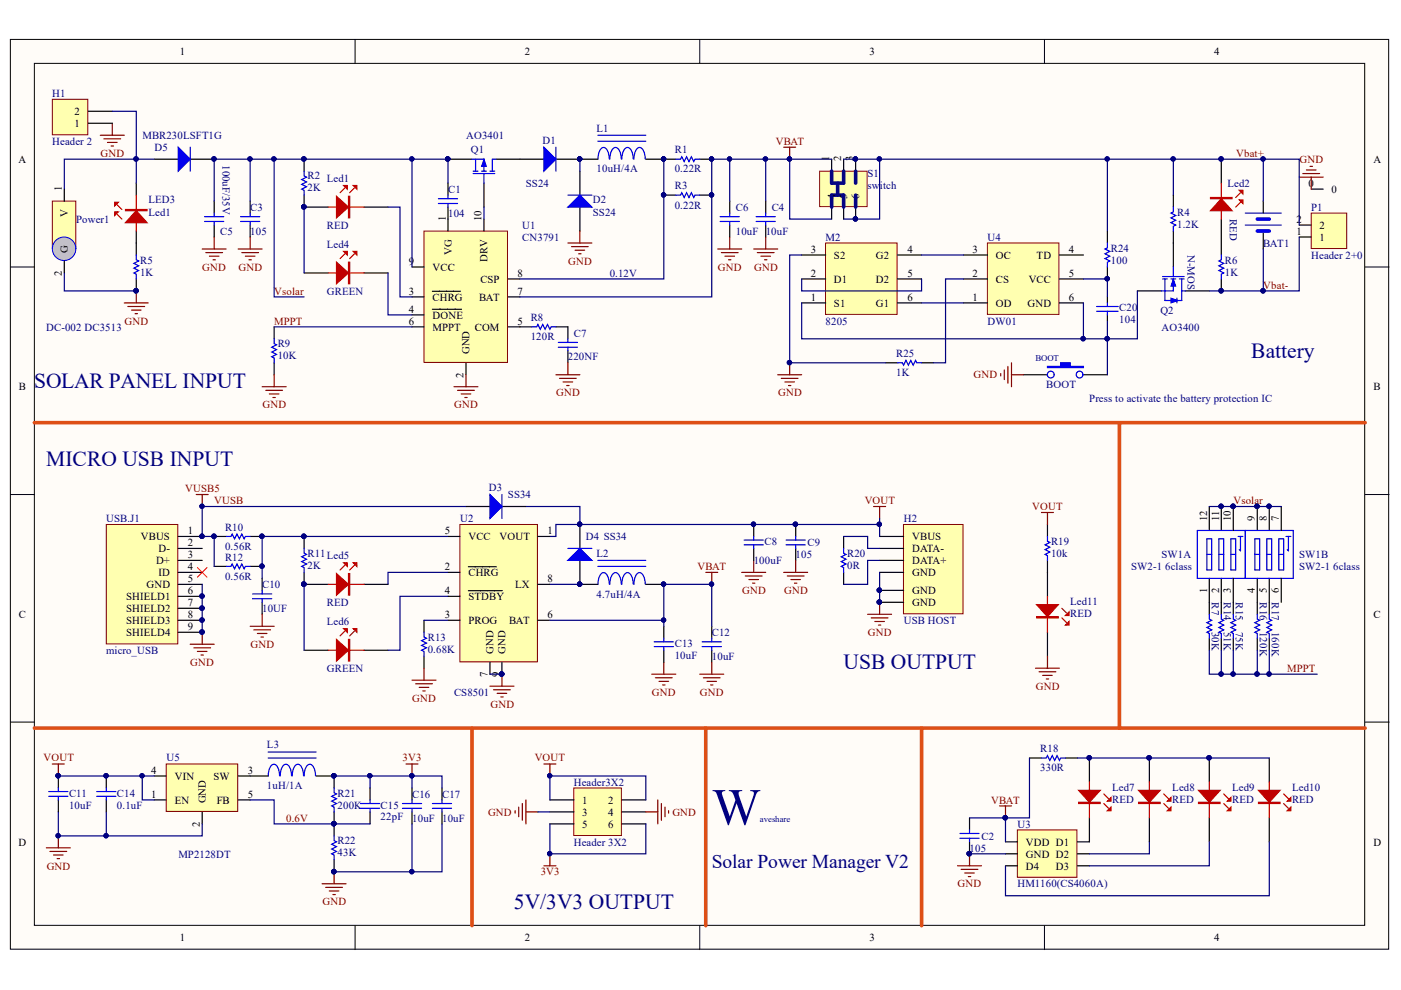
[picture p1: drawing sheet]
<svg xmlns="http://www.w3.org/2000/svg" width="297mm" height="210mm" viewBox="0 0 297 210" stroke-linecap="round" stroke-linejoin="round" font-family="sans-serif">
<defs><g id="words">
<text font-size="11" fill="#000080" x="150.9" y="174.8">W</text>
<g font-size="4.6" fill="#000080">
<text x="265.3" y="75.9">Battery</text>
<text x="7.3" y="82.3">SOLAR PANEL INPUT</text>
<text x="9.8" y="98.8">MICRO USB INPUT</text>
<text x="178.8" y="141.9">USB OUTPUT</text>
<text x="109" y="192.7">5V/3V3 OUTPUT</text>
</g>
<text font-size="4.1" fill="#000080" x="150.9" y="183.9">Solar Power Manager V2</text>
<g font-size="2.3">
<text x="38.2" y="11.7">1</text>
<text x="111.2" y="11.7">2</text>
<text x="184.3" y="11.7">3</text>
<text x="257.4" y="11.7">4</text>
<text x="15.8" y="26.9">1</text>
<text x="15.8" y="24.4">2</text>
<text x="3.9" y="34.5">A</text>
<text x="175.8" y="34.2" transform="rotate(-90 175.8 34.2)">1</text>
<text x="178.3" y="34.2" transform="rotate(-90 178.3 34.2)">2</text>
<text x="180.9" y="34.2" transform="rotate(-90 180.9 34.2)">3</text>
<text x="291.2" y="34.5">A</text>
<text x="13.1" y="40.6" transform="rotate(-90 13.1 40.6)">1</text>
<text x="277.4" y="39.6">0</text>
<text x="282.3" y="40.8">0</text>
<text x="14.4" y="46.1" transform="rotate(-90 14.4 46.1)">V</text>
<text x="94.5" y="46.9" transform="rotate(-90 94.5 46.9)">1</text>
<text x="102.1" y="46.9" transform="rotate(-90 102.1 46.9)">10</text>
<text x="177.1" y="42.1" transform="rotate(-90 177.1 42.1)">4</text>
<text x="179.6" y="42.1" transform="rotate(-90 179.6 42.1)">5</text>
<text x="182.1" y="42.1" transform="rotate(-90 182.1 42.1)">6</text>
<text x="274.9" y="47.3">2</text>
<text x="14.4" y="53.6" transform="rotate(-90 14.4 53.6)">G</text>
<text x="171.9" y="53.6">3</text>
<text x="192.4" y="53.6">4</text>
<text x="206.2" y="53.6">3</text>
<text x="226.6" y="53.6">4</text>
<text x="274.9" y="49.8">1</text>
<text x="279.8" y="51.1">1</text>
<text x="279.8" y="48.5">2</text>
<text x="13.1" y="58.5" transform="rotate(-90 13.1 58.5)">2</text>
<text x="86.7" y="56.1">9</text>
<text x="91.7" y="57.4">VCC</text>
<text x="95.8" y="54.1" transform="rotate(-90 95.8 54.1)">VG</text>
<text x="101.9" y="59.9">CSP</text>
<text x="103.4" y="55.5" transform="rotate(-90 103.4 55.5)">DRV</text>
<text x="109.7" y="58.7">8</text>
<text x="171.9" y="58.7">2</text>
<text x="176.8" y="54.9">S2</text>
<text x="176.8" y="59.9">D1</text>
<text x="185.7" y="59.9">D2</text>
<text x="185.7" y="54.9">G2</text>
<text x="192.4" y="58.7">5</text>
<text x="206.2" y="58.7">2</text>
<text x="211.2" y="54.9">OC</text>
<text x="211.2" y="59.9">CS</text>
<text x="218.1" y="59.9">VCC</text>
<text x="219.8" y="54.9">TD</text>
<text x="226.6" y="58.7">5</text>
<text x="86.7" y="62.5">3</text>
<text x="91.7" y="63.7">CHRG</text>
<text x="101.6" y="63.7">BAT</text>
<text x="109.7" y="62.5">7</text>
<text x="171.9" y="63.7">1</text>
<text x="176.8" y="65">S1</text>
<text x="185.7" y="65">G1</text>
<text x="192.4" y="63.7">6</text>
<text x="206.2" y="63.7">1</text>
<text x="211.2" y="65">OD</text>
<text x="217.8" y="65">GND</text>
<text x="226.6" y="63.7">6</text>
<text x="86.7" y="66.3">4</text>
<text x="86.7" y="68.8">6</text>
<text x="91.7" y="67.5">DONE</text>
<text x="91.7" y="70.1">MPPT</text>
<text x="100.7" y="70.1">COM</text>
<text x="109.7" y="68.8">5</text>
<text x="99.6" y="75.2" transform="rotate(-90 99.6 75.2)">GND</text>
<text x="4" y="82.8">B</text>
<text x="98.3" y="80.1" transform="rotate(-90 98.3 80.1)">2</text>
<text x="291.2" y="82.8">B</text>
<text x="39.8" y="113.3">1</text>
<text x="94.3" y="113.3">5</text>
<text x="116.1" y="113.3">1</text>
<text x="255.9" y="110.4" transform="rotate(-90 255.9 110.4)">12</text>
<text x="258.5" y="110.4" transform="rotate(-90 258.5 110.4)">11</text>
<text x="261" y="110.4" transform="rotate(-90 261 110.4)">10</text>
<text x="266.1" y="110.4" transform="rotate(-90 266.1 110.4)">9</text>
<text x="268.6" y="110.4" transform="rotate(-90 268.6 110.4)">8</text>
<text x="271.1" y="110.4" transform="rotate(-90 271.1 110.4)">7</text>
<text x="29.9" y="114.5">VBUS</text>
<text x="33.1" y="119.6">D+</text>
<text x="33.6" y="117.1">D-</text>
<text x="39.8" y="115.8">2</text>
<text x="39.8" y="118.3">3</text>
<text x="99.3" y="114.5">VCC</text>
<text x="105.9" y="114.5">VOUT</text>
<text x="193.4" y="114.5">VBUS</text>
<text x="193.4" y="117.1">DATA-</text>
<text x="193.4" y="119.6">DATA+</text>
<text x="31" y="124.7">GND</text>
<text x="33.6" y="122.1">ID</text>
<text x="39.8" y="120.9">4</text>
<text x="39.8" y="123.4">5</text>
<text x="39.8" y="126">6</text>
<text x="94.3" y="120.9">2</text>
<text x="94.3" y="126">4</text>
<text x="99.3" y="122.1">CHRG</text>
<text x="109.2" y="124.7">LX</text>
<text x="116.1" y="123.4">8</text>
<text x="193.4" y="122.1">GND</text>
<text x="193.4" y="126">GND</text>
<text x="255.9" y="125.8" transform="rotate(-90 255.9 125.8)">1</text>
<text x="258.5" y="125.8" transform="rotate(-90 258.5 125.8)">2</text>
<text x="261" y="125.8" transform="rotate(-90 261 125.8)">3</text>
<text x="266.1" y="125.8" transform="rotate(-90 266.1 125.8)">4</text>
<text x="268.6" y="125.8" transform="rotate(-90 268.6 125.8)">5</text>
<text x="271.1" y="125.8" transform="rotate(-90 271.1 125.8)">6</text>
<text x="4" y="131">C</text>
<text x="26.7" y="127.2">SHIELD1</text>
<text x="26.7" y="129.8">SHIELD2</text>
<text x="39.8" y="128.5">7</text>
<text x="39.8" y="131">8</text>
<text x="94.3" y="131">3</text>
<text x="99.3" y="127.2">STDBY</text>
<text x="116.1" y="131">6</text>
<text x="193.4" y="128.5">GND</text>
<text x="291.2" y="131">C</text>
<text x="26.7" y="132.3">SHIELD3</text>
<text x="26.7" y="134.8">SHIELD4</text>
<text x="39.8" y="133.6">9</text>
<text x="99.3" y="132.3">PROG</text>
<text x="107.9" y="132.3">BAT</text>
<text x="103.4" y="143.6" transform="rotate(-90 103.4 143.6)">7</text>
<text x="104.6" y="138.6" transform="rotate(-90 104.6 138.6)">GND</text>
<text x="105.9" y="143.6" transform="rotate(-90 105.9 143.6)">9</text>
<text x="107.2" y="138.6" transform="rotate(-90 107.2 138.6)">GND</text>
<text x="32.1" y="164.1">4</text>
<text x="37.1" y="165.3">VIN</text>
<text x="45.3" y="165.3">SW</text>
<text x="52.5" y="164.1">3</text>
<text x="32.1" y="169.1">1</text>
<text x="37.1" y="170.4">EN</text>
<text x="43.7" y="170.3" transform="rotate(-90 43.7 170.3)">GND</text>
<text x="45.9" y="170.4">FB</text>
<text x="52.5" y="169.1">5</text>
<text x="123.4" y="170.4">1</text>
<text x="123.4" y="172.9">3</text>
<text x="128.9" y="170.4">2</text>
<text x="128.9" y="172.9">4</text>
<text x="3.9" y="179.3">D</text>
<text x="42.4" y="175.3" transform="rotate(-90 42.4 175.3)">2</text>
<text x="123.4" y="175.5">5</text>
<text x="128.9" y="175.5">6</text>
<text x="217.5" y="179.3">VDD D1</text>
<text x="291.2" y="179.3">D</text>
<text x="217.5" y="181.8">GND D2</text>
<text x="217.5" y="184.4">D4</text>
<text x="223.9" y="184.4">D3</text>
<text x="38.2" y="199.6">1</text>
<text x="111.2" y="199.6">2</text>
<text x="184.3" y="199.6">3</text>
<text x="257.4" y="199.6">4</text>
</g>
<g font-size="2.3" fill="#000080">
<text x="11.1" y="20.5">H1</text>
<text x="30.2" y="29.4">MBR230LSFT1G</text>
<text x="98.8" y="29.4">AO3401</text>
<text x="126.5" y="27.9">L1</text>
<text x="11.1" y="30.7">Header 2</text>
<text x="32.7" y="32">D5</text>
<text x="47.2" y="35" transform="rotate(90 47.2 35)">100uF/35V</text>
<text x="99.8" y="32.5">Q1</text>
<text x="115.1" y="30.4">D1</text>
<text x="143.1" y="32.5">R1</text>
<text x="65.2" y="38">R2 Led1</text>
<text x="65.2" y="40.6">2K</text>
<text x="95" y="40.8">C1</text>
<text x="111.5" y="39.6">SS24</text>
<text x="126.5" y="36.5">10uH/4A</text>
<text x="143.1" y="36.5">0.22R</text>
<text x="143.1" y="40.1">R3</text>
<text x="183.9" y="37.5">S1</text>
<text x="183.9" y="40.1">sw</text>
<text x="186.5" y="40.1">i</text>
<text x="187.2" y="40.1">tch</text>
<text x="260.2" y="39.6">Led2</text>
<text x="16.2" y="47.3">Power1</text>
<text x="31.5" y="45.7">Led1</text>
<text x="31.5" y="43.1">LED3</text>
<text x="53" y="44.7">C3</text>
<text x="95" y="46">104</text>
<text x="125.7" y="43.1">D2</text>
<text x="125.7" y="45.7">SS24</text>
<text x="143.1" y="44.2">0.22R</text>
<text x="156" y="44.7">C6</text>
<text x="163.6" y="44.7">C4</text>
<text x="249.6" y="45.7">R4</text>
<text x="260.7" y="46.4" transform="rotate(90 260.7 46.4)">RED</text>
<text x="278" y="44.7">P1</text>
<text x="46.7" y="49.8">C5</text>
<text x="53" y="49.8">105</text>
<text x="69.3" y="48.5">RED</text>
<text x="69.3" y="52.6">Led4</text>
<text x="110.7" y="48.5">U1</text>
<text x="110.7" y="51.1">CN3791</text>
<text x="156" y="49.8">10uF</text>
<text x="162.3" y="49.8">10uF</text>
<text x="175" y="51.1">M2</text>
<text x="209.4" y="51.1">U4</text>
<text x="235.5" y="53.3">R24</text>
<text x="249.6" y="48.3">1.2K</text>
<text x="267.8" y="52.3">BAT1</text>
<text x="29.7" y="55.9">R5</text>
<text x="29.7" y="58.4">1K</text>
<text x="129.3" y="58.7">0.12V</text>
<text x="235.5" y="55.9">100</text>
<text x="251.8" y="54.1" transform="rotate(90 251.8 54.1)">N-MOS</text>
<text x="259.7" y="55.9">R6</text>
<text x="259.7" y="58.4">1K</text>
<text x="278" y="54.9">Header 2+0</text>
<text x="69.3" y="62.5">GREEN</text>
<text x="9.8" y="70.1">DC-002 DC3513</text>
<text x="112.5" y="68.1">R8</text>
<text x="121.7" y="71.3">C7</text>
<text x="175" y="68.8">8205</text>
<text x="209.4" y="68.8">DW01</text>
<text x="237.3" y="66">C20</text>
<text x="237.3" y="68.6">104</text>
<text x="246" y="66.5">Q2</text>
<text x="246.3" y="70.1">AO3400</text>
<text x="58.9" y="73.6">R9</text>
<text x="58.9" y="76.2">10K</text>
<text x="112.5" y="72.1">120R</text>
<text x="120.4" y="76.4">220NF</text>
<text x="190" y="75.7">R25</text>
<text x="190" y="79.7">1K</text>
<text x="221.8" y="82.3">BOOT</text>
<text x="231" y="85.3">Press to activate the battery protection IC</text>
<text x="103.6" y="104.1">D3</text>
<text x="107.7" y="105.7">SS34</text>
<text x="22.5" y="110.7">USB.J1</text>
<text x="47.7" y="112.5">R10</text>
<text x="97.5" y="110.7">U2</text>
<text x="191.6" y="110.7">H2</text>
<text x="47.7" y="116.6">0.56R</text>
<text x="47.7" y="118.9">R12</text>
<text x="65.2" y="118.1">R11Led5</text>
<text x="124.2" y="114.5">D4 SS34</text>
<text x="126.5" y="118.1">L2</text>
<text x="159.8" y="119.6">100uF</text>
<text x="162.1" y="115.6">C8</text>
<text x="168.7" y="118.3">105</text>
<text x="171.2" y="115.8">C9</text>
<text x="179.6" y="118.1">R20</text>
<text x="222.8" y="115.6">R19</text>
<text x="222.8" y="118.1">10k</text>
<text x="246.3" y="118.3">SW1A</text>
<text x="275.5" y="118.3">SW1B</text>
<text x="47.7" y="122.9">0.56R</text>
<text x="55.6" y="124.7">C10</text>
<text x="65.2" y="120.6">2K</text>
<text x="179.6" y="120.6">0R</text>
<text x="239.8" y="120.9">SW2-1</text>
<text x="247" y="120.9">6class</text>
<text x="275.5" y="120.9">SW2-1</text>
<text x="282.7" y="120.9">6class</text>
<text x="55.6" y="129.8">10UF</text>
<text x="69.3" y="128.5">RED</text>
<text x="126.5" y="126.7">4.7uH/4A</text>
<text x="226.9" y="130.8">RED</text>
<text x="226.9" y="128.2">Led11</text>
<text x="256.9" y="127.7" transform="rotate(90 256.9 127.7)">R7</text>
<text x="259.5" y="127.7" transform="rotate(90 259.5 127.7)">R14</text>
<text x="262" y="127.7" transform="rotate(90 262 127.7)">R15</text>
<text x="267.1" y="127.7" transform="rotate(90 267.1 127.7)">R16</text>
<text x="269.6" y="127.7" transform="rotate(90 269.6 127.7)">R17</text>
<text x="69.3" y="132.5">Led6</text>
<text x="90.7" y="135.8">R13</text>
<text x="143.1" y="137.1">C13</text>
<text x="150.9" y="134.8">C12</text>
<text x="191.6" y="132.3">USB HOST</text>
<text x="256.9" y="134.1" transform="rotate(90 256.9 134.1)">30K</text>
<text x="259.5" y="134.1" transform="rotate(90 259.5 134.1)">51K</text>
<text x="262" y="134.1" transform="rotate(90 262 134.1)">75K</text>
<text x="267.1" y="134.1" transform="rotate(90 267.1 134.1)">120K</text>
<text x="269.6" y="134.1" transform="rotate(90 269.6 134.1)">160K</text>
<text x="22.5" y="138.6">micro_USB</text>
<text x="69.3" y="142.4">GREEN</text>
<text x="90.7" y="138.4">0.68K</text>
<text x="143.1" y="139.6">10uF</text>
<text x="150.9" y="139.9">10uF</text>
<text x="96.3" y="147.5">CS8501</text>
<text x="35.3" y="161.5">U5</text>
<text x="56.6" y="158.7">L3</text>
<text x="220.6" y="159.4">R18</text>
<text x="56.6" y="167.4">1uH/1A</text>
<text x="121.7" y="166.6">Header3X2</text>
<text x="220.6" y="163.6">330R</text>
<text x="235.8" y="167.6">Led7</text>
<text x="248.6" y="167.6">Led8</text>
<text x="261.2" y="167.6">Led9</text>
<text x="273.9" y="167.6">Led10</text>
<text x="14.6" y="168.9">C11</text>
<text x="14.6" y="171.4">10uF</text>
<text x="24.8" y="168.9">C14</text>
<text x="24.8" y="171.4">0.1uF</text>
<text x="71.6" y="168.9">R21</text>
<text x="71.6" y="171.4">200K</text>
<text x="80.7" y="171.4">C15</text>
<text x="80.7" y="174">22pF</text>
<text x="87.4" y="169.1">C16</text>
<text x="93.7" y="169.1">C17</text>
<text x="235.8" y="170.2">RED</text>
<text x="248.6" y="170.2">RED</text>
<text x="261.2" y="170.2">RED</text>
<text x="273.9" y="170.2">RED</text>
<text x="71.6" y="179">R22</text>
<text x="87.4" y="174.2">10uF</text>
<text x="93.7" y="174.2">10uF</text>
<text x="121.7" y="179.3">Header 3X2</text>
<text x="208.1" y="178">C2</text>
<text x="215.7" y="175.5">U3</text>
<text x="37.8" y="181.8">MP2128DT</text>
<text x="71.6" y="181.6">43K</text>
<text x="205.6" y="180.6">105</text>
<text x="215.7" y="188.2">HM1160(CS4060A)</text>
</g>
<g font-size="2.3" fill="#800000">
<text x="21.3" y="33.2">GND</text>
<text x="164.5" y="30.7">VBAT</text>
<text x="262.1" y="33.2">Vbat+</text>
<text x="275.5" y="34.5">GND</text>
<text x="42.9" y="57.4">GND</text>
<text x="50.6" y="57.4">GND</text>
<text x="120.5" y="56.1">GND</text>
<text x="152.2" y="57.4">GND</text>
<text x="159.9" y="57.4">GND</text>
<text x="58.1" y="62.5">Vsolar</text>
<text x="267.8" y="61.2">Vbat-</text>
<text x="26.4" y="68.8">GND</text>
<text x="58.1" y="68.8">MPPT</text>
<text x="206.4" y="80.2">GND</text>
<text x="55.7" y="86.6">GND</text>
<text x="96.3" y="86.6">GND</text>
<text x="117.9" y="84">GND</text>
<text x="165" y="84">GND</text>
<text x="39.3" y="104.4">VUSB5</text>
<text x="45.4" y="106.9">VUSB</text>
<text x="183.3" y="106.9">VOUT</text>
<text x="261.5" y="106.9">Vsolar</text>
<text x="218.9" y="108.2">VOUT</text>
<text x="147.9" y="120.9">VBAT</text>
<text x="157.4" y="126">GND</text>
<text x="166.2" y="126">GND</text>
<text x="53.1" y="137.4">GND</text>
<text x="184" y="134.8">GND</text>
<text x="40.4" y="141.2">GND</text>
<text x="272.9" y="142.4">MPPT</text>
<text x="87.4" y="148.8">GND</text>
<text x="138.2" y="147.5">GND</text>
<text x="148.4" y="147.5">GND</text>
<text x="219.6" y="146.2">GND</text>
<text x="104" y="150">GND</text>
<text x="9.2" y="161.5">VOUT</text>
<text x="85.4" y="161.5">3V3</text>
<text x="113.4" y="161.5">VOUT</text>
<text x="103.5" y="172.9">GND</text>
<text x="142.6" y="172.9">GND</text>
<text x="210.1" y="170.4">VBAT</text>
<text x="60.7" y="174.2">0.6V</text>
<text x="9.9" y="184.4">GND</text>
<text x="114.6" y="185.6">3V3</text>
<text x="68.4" y="192">GND</text>
<text x="203" y="188.2">GND</text>
</g>
<g font-size="1.9" fill="#000080">
<text x="219.5" y="76.5">BOOT</text>
<text x="161.1" y="174.3">aveshare</text>
</g>
</g></defs>
<g fill="#fffcf8" stroke="#000" stroke-width=".21">
<path d="M2.2 8.4h292.2v192.8h-292.2z"/>
<path d="M7.3 13.4h282v182.8h-282z"/>
</g>
<path d="M75.3 8.4v5M148.4 8.4v5M221.4 8.4v5M2.2 56.6h5.1M289.4 56.6h5.1M2.2 104.9h5.1M289.4 104.9h5.1M2.2 153.1h5.1M289.4 153.1h5.1M75.3 196.3v5M148.4 196.3v5M221.4 196.3v5" fill="none" stroke="#000" stroke-width=".21"/>
<path d="M258.9 33.8v5M258.9 46.4v5.1" fill="none" stroke="#000" stroke-width=".25"/>
<circle cx="258.9" cy="33.7" r=".46" fill="#000080" stroke="#000080" stroke-width=".21"/>
<path d="M258.9 38.8v7.6M263 40.9l-1 1M263 42.9l-1 1" fill="none" stroke="#bf0000" stroke-width=".25"/>
<path d="M258.9 42.1l2.3 2.6h-4.5z" fill="#bf0000"/>
<path d="M256.7 41.9h4.5v.2h-4.5zM256.7 42h4.5M258.9 42.1l2.3 2.6h-4.5z" fill="none" stroke="#bf0000" stroke-width=".25"/>
<path d="M262.8 40.4h.7v.7z" fill="#bf0000"/>
<path d="M262.8 40.4h.7v.7z" fill="none" stroke="#bf0000" stroke-width=".25"/>
<path d="M262.8 42.4h.7v.7z" fill="#bf0000"/>
<path d="M262.8 42.4h.7v.7z" fill="none" stroke="#bf0000" stroke-width=".25"/>
<g fill="#000080" stroke="#000080" stroke-width=".21">
<circle cx="258.9" cy="33.7" r=".46"/>
<circle cx="258.9" cy="61.6" r=".46"/>
</g>
<path d="M248.8 51.5v5.1M258.9 51.5v2.6M258.9 59.1v2.6M241.1 61.7h5.1M251.3 61.7h5.1" fill="none" stroke="#000" stroke-width=".25"/>
<path d="M246.5 58.6h4.6M246.5 59.1h1M247 59.1v2.6M248.3 59.1h1M248.8 56.6v2M248.8 59.1v2.6h-2.6M250 59.1h1.1M250.6 59.1v2.6h.7M258.9 54.1v1l-.5 .2 1 .5-1 .6 1 .5-1 .5 1 .5-.5 .2v1" fill="none" stroke="#00f" stroke-width=".25"/>
<path d="M248.8 59.1l.5 1.6h-1z" fill="#00f"/>
<path d="M248.8 59.1l.5 1.6h-1z" fill="none" stroke="#00f" stroke-width=".21"/>
<path d="M247 63.7h3.6" fill="none" stroke="#00f" stroke-width=".25"/>
<path d="M248.3 63.2l1.5 .5-1.5 .5z" fill="#00f"/>
<path d="M248.3 63.2l1.5 .5-1.5 .5z" fill="none" stroke="#00f" stroke-width=".21"/>
<path d="M28.9 54.1v1l.5 .2-1 .5 1 .6-1 .5 1 .5-1 .5 .5 .2v1M247 61.7v2M249.5 63.2v1M250.6 61.7v2" fill="none" stroke="#00f" stroke-width=".25"/>
<path d="M28.9 51.5v2.6M28.9 59.1v2.6" fill="none" stroke="#000" stroke-width=".25"/>
<g fill="#000080" stroke="#000080" stroke-width=".21">
<circle cx="28.8" cy="61.6" r=".46"/>
<circle cx="116.5" cy="164.5" r=".46"/>
</g>
<path d="M109.2 171.9v.5M110 171.1v2.1M110.7 170.4v3.5M111.5 169.6v5.1M111.5 172.1h2.5M115.3 162h2.6M116.6 162v2.5" fill="none" stroke="#800000" stroke-width=".25"/>
<path d="M22.5 111.2h15.2v25.3h-15.2z" fill="#ffffb0" stroke="#800000" stroke-width=".21"/>
<g fill="none" stroke="#000" stroke-width=".25">
<path d="M64.5 33.8v2.5M45.4 42.6v2.6M45.4 47.7v2.6M64.5 41.4v2.5h5.1M77.2 43.9h5.1M37.8 113.7h5.1M37.8 116.3h5.1M37.8 118.8h5.1M37.8 121.4h5.1M37.8 123.9h5.1M37.8 126.4h5.1M37.8 129h5.1"/>
<path d="M37.8 131.5h5.1M37.8 134.1h5.1"/>
</g>
<g fill="#000080" stroke="#000080" stroke-width=".21">
<circle cx="42.8" cy="113.7" r=".46"/>
<circle cx="42.8" cy="126.4" r=".46"/>
<circle cx="42.8" cy="128.9" r=".46"/>
<circle cx="42.8" cy="131.5" r=".46"/>
<circle cx="42.8" cy="134" r=".46"/>
<circle cx="42.8" cy="107.3" r=".46"/>
<circle cx="64.4" cy="33.7" r=".46"/>
<circle cx="64.4" cy="43.9" r=".46"/>
</g>
<path d="M41.9 120.3l2 2.1M43.9 120.3l-2 2.1" fill="none" stroke="#f00" stroke-width=".21"/>
<path d="M42.9 52.8h5.1M43.6 53.6h3.6M44.4 54.3h2M45.2 55.1h.5M45.4 50.3v2.5M41.6 104.9h2.5M42.9 104.9v2.5" fill="none" stroke="#800000" stroke-width=".25"/>
<path d="M64.5 36.3v1l.5 .3-1 .5 1 .5-1 .5 1 .5-1 .5 .5 .3v1M43.4 47h4M43.4 45.9h4M45.4 45.2v.7M45.4 47v.7" fill="none" stroke="#00f" stroke-width=".25"/>
<path d="M73.1 39.8l-1 1.1M75.2 39.8l-1.1 1.1M69.6 43.9h7.6" fill="none" stroke="#bf0000" stroke-width=".25"/>
<path d="M71.3 41.6l2.6 2.3-2.6 2.3z" fill="#bf0000"/>
<path d="M71.3 41.6l2.6 2.3-2.6 2.3zM73.9 41.6h.2v4.6h-.2zM74 41.6v4.6" fill="none" stroke="#bf0000" stroke-width=".25"/>
<path d="M74.9 39.3h.8v.8z" fill="#bf0000"/>
<path d="M74.9 39.3h.8v.8z" fill="none" stroke="#bf0000" stroke-width=".25"/>
<path d="M72.9 39.3h.7v.8z" fill="#bf0000"/>
<path d="M72.9 39.3h.7v.8zM69.6 57.9h7.6M73.1 53.8l-1 1M75.2 53.8l-1.1 1" fill="none" stroke="#bf0000" stroke-width=".25"/>
<circle cx="64.4" cy="43.9" r=".46" fill="#000080" stroke="#000080" stroke-width=".21"/>
<path d="M64.5 57.9h5.1M77.2 57.9h5.1" fill="none" stroke="#000" stroke-width=".25"/>
<path d="M71.3 55.6l2.6 2.3-2.6 2.3z" fill="#bf0000"/>
<path d="M71.3 55.6l2.6 2.3-2.6 2.3zM73.9 55.6h.2v4.6h-.2zM74 55.6v4.6" fill="none" stroke="#bf0000" stroke-width=".25"/>
<path d="M74.9 53.3h.8v.8z" fill="#bf0000"/>
<path d="M74.9 53.3h.8v.8z" fill="none" stroke="#bf0000" stroke-width=".25"/>
<path d="M72.9 53.3h.7v.8z" fill="#bf0000"/>
<path d="M72.9 53.3h.7v.8z" fill="none" stroke="#bf0000" stroke-width=".25"/>
<path d="M89.9 49h17.7v27.8h-17.7z" fill="#ffffb0" stroke="#800000" stroke-width=".21"/>
<g fill="none" stroke="#000" stroke-width=".25">
<path d="M95 38.8v2.6M95 33.8h5.1M102.6 38.8v5.1M105.1 33.8h5.1M87.4 56.6h2.5M95 43.9v5.1M102.6 46.4v2.6M107.7 59.1h2.5M58.1 69.3v2.5M58.1 76.9v2.6M87.4 63h2.5M87.4 66.8h2.5"/>
<path d="M87.4 69.3h2.5M91.7 61.8h5.9M91.7 65.6h6.2M98.8 76.9v2.6M107.7 63h2.5M107.7 69.3h2.5"/>
</g>
<g fill="none" stroke="#00f" stroke-width=".25">
<path d="M100.1 33.8h2.5v2.5M100.3 36.8h4.6M100.3 36.3h1M100.8 33.8v2.5M102.1 36.3h1M102.6 36.8v2M103.9 36.3h1M104.4 33.8v2.5M92.9 42.1h4.1M92.9 43.1h4.1M95 41.4v.7M95 43.1v.8"/>
<path d="M58.1 71.8v1.1l.5 .2-1 .5 1 .5-1 .5 1 .5-1 .5 .5 .3v1"/>
</g>
<circle cx="94.9" cy="33.7" r=".46" fill="#000080" stroke="#000080" stroke-width=".21"/>
<path d="M102.6 33.8l.5 1.5h-1z" fill="#00f"/>
<path d="M102.6 33.8l.5 1.5h-1z" fill="none" stroke="#00f" stroke-width=".21"/>
<path d="M104.4 33.8h.7" fill="none" stroke="#00f" stroke-width=".25"/>
<g fill="#000080" stroke="#000080" stroke-width=".21">
<circle cx="94.9" cy="33.7" r=".46"/>
<circle cx="122.9" cy="33.7" r=".46"/>
</g>
<path d="M110.2 33.8h5.1M117.9 33.8h5" fill="none" stroke="#000" stroke-width=".25"/>
<path d="M115.3 31.2l2.6 2.6-2.6 2.5z" fill="#00f"/>
<path d="M115.3 31.2l2.6 2.6-2.6 2.5zM117.9 31.2v5.1" fill="none" stroke="#00f" stroke-width=".25"/>
<circle cx="122.9" cy="33.7" r=".46" fill="#000080" stroke="#000080" stroke-width=".21"/>
<path d="M122.9 36.3v5.1M122.9 43.9v5.1" fill="none" stroke="#000" stroke-width=".25"/>
<path d="M120.4 43.9l2.5-2.5 2.6 2.5z" fill="#00f"/>
<g fill="none" stroke="#00f" stroke-width=".25">
<path d="M126.8 29.9h10.1M126.8 28.7h10.1M129.2 33.7a2.19 2.19 0 0 0-1.2-2.4 2.2 2.2 0 0 0-1.2 2.4v.1M131.7 33.7a2.18 2.18 0 0 0-1.2-2.4 2.2 2.2 0 0 0-1.2 2.4v.1M134.3 33.7a2.18 2.18 0 0 0-1.3-2.4 2.2 2.2 0 0 0-1.2 2.4v.1M136.8 33.7a2.19 2.19 0 0 0-1.2-2.4 2.2 2.2 0 0 0-1.2 2.4v.1M143.3 33.8h1l.3-.6 .5 1.1 .5-1.1 .5 1.1 .5-1.1 .5 1.1 .2-.5h1.1M51 45.9h4.1M51 47h4.1M53 45.2v.7M53 47v.7M120.4 43.9l2.5-2.5 2.6 2.5z"/>
<path d="M120.4 41.4h5.1M152.7 45.9h4.1M152.7 47h4.1M154.7 45.2v.7M154.7 47v.7M160.3 45.9h4.1M160.3 47h4.1M162.3 45.2v.7M162.3 47v.7M248.8 43.9v1l-.5 .3 1 .5-1 .5 1 .5-1 .5 1 .5-.5 .3v1M112.8 69.3h1l.2-.5 .6 1 .5-1 .5 1 .5-1 .5 1 .2-.5h1.1M118.4 72.6h4"/>
<path d="M118.4 73.6h4M120.4 71.8v.8M120.4 73.6v.8"/>
</g>
<g fill="none" stroke="#800000" stroke-width=".25">
<path d="M50.5 52.8h5.1M51.3 53.6h3.5M52 54.3h2.1M52.8 55.1h.5M53 50.3v2.5M120.4 51.5h5.1M121.2 52.3h3.5M121.9 53h2.1M122.7 53.8h.5M122.9 49v2.5M152.2 52.8h5.1M152.9 53.6h3.6"/>
<path d="M153.7 54.3h2M154.5 55.1h.5M154.7 50.3v2.5M159.8 52.8h5.1M160.6 53.6h3.5M161.3 54.3h2.1M162.1 55.1h.5M162.3 50.3v2.5M26.3 64.2h5.1M27.1 65h3.6M27.9 65.7h2M28.6 66.5h.5"/>
<path d="M28.9 61.7v2.5M58.1 79.5v2.5M98.8 79.5v2.5M117.9 79.5h5M120.4 76.9v2.6M55.6 82h5.1M56.3 82.8h3.6M57.1 83.5h2M57.9 84.3h.5M96.3 82h5M97 82.8h3.6M97.8 83.5h2"/>
<path d="M98.5 84.3h.5M118.6 80.2h3.6M119.4 81h2M120.1 81.7h.6"/>
</g>
<g fill="none" stroke="#000" stroke-width=".25">
<path d="M122.9 33.8h3.9M136.9 33.8h6.4M148.4 33.8h2.5M53 42.6v2.6M53 47.7v2.6M154.7 42.6v2.6M154.7 47.7v2.6M162.3 42.6v2.6M162.3 47.7v2.6M248.8 41.4v2.5M248.8 49v2.5M110.2 69.3h2.6"/>
<path d="M117.9 69.3h2.5v2.5M120.4 74.4v2.5"/>
</g>
<g fill="#000080" stroke="#000080" stroke-width=".21">
<circle cx="122.9" cy="33.7" r=".46"/>
<circle cx="140.7" cy="33.7" r=".46"/>
<circle cx="150.9" cy="33.7" r=".46"/>
<circle cx="28.8" cy="61.6" r=".46"/>
</g>
<path d="M97.5 111.2h16.4v29.1h-16.4z" fill="#ffffb0" stroke="#800000" stroke-width=".21"/>
<g fill="none" stroke="#000" stroke-width=".25">
<path d="M45.4 113.7h2.6M53 113.7h2.6M64.5 113.7v2.6M95 113.7h2.5M114 113.7h2.6M55.6 122.6v2.6M55.6 127.7v2.5M64.5 121.4v2.5h5.1M77.2 123.9h5.1M95 121.4h2.5M95 126.4h2.5M95 131.5h2.5"/>
<path d="M99.3 120.2h5.9M99.3 125.2h7.2M114 131.5h2.6M114 123.9h2.6M103.9 140.4v2.5M106.4 140.4v2.5"/>
</g>
<g fill="#000080" stroke="#000080" stroke-width=".21">
<circle cx="106.4" cy="142.9" r=".46"/>
<circle cx="45.4" cy="113.7" r=".46"/>
<circle cx="55.5" cy="113.7" r=".46"/>
<circle cx="64.4" cy="113.7" r=".47"/>
<circle cx="64.4" cy="123.8" r=".46"/>
</g>
<path d="M48 113.7h1l.2-.5 .5 1 .5-1 .6 1 .5-1 .5 1 .2-.5h1M64.5 116.3v1l.5 .2-1 .6 1 .5-1 .5 1 .5-1 .5 .5 .2v1.1M53.5 125.9h4.1M53.5 126.9h4.1M55.6 125.2v.7M55.6 126.9v.8" fill="none" stroke="#00f" stroke-width=".25"/>
<path d="M53 132.8h5.1M53.8 133.5h3.6M54.6 134.3h2M55.3 135.1h.5M55.6 130.2v2.6" fill="none" stroke="#800000" stroke-width=".25"/>
<path d="M73.1 119.8l-1 1.1M75.2 119.8l-1.1 1.1M69.6 123.9h7.6" fill="none" stroke="#bf0000" stroke-width=".25"/>
<path d="M71.3 121.6l2.6 2.3-2.6 2.3z" fill="#bf0000"/>
<path d="M71.3 121.6l2.6 2.3-2.6 2.3zM73.9 121.6h.2v4.6h-.2zM74 121.6v4.6" fill="none" stroke="#bf0000" stroke-width=".25"/>
<path d="M74.9 119.3h.8v.8z" fill="#bf0000"/>
<path d="M74.9 119.3h.8v.8z" fill="none" stroke="#bf0000" stroke-width=".25"/>
<path d="M72.9 119.3h.7v.8z" fill="#bf0000"/>
<path d="M72.9 119.3h.7v.8zM69.6 137.9h7.6M73.1 133.8l-1 1M75.2 133.8l-1.1 1" fill="none" stroke="#bf0000" stroke-width=".25"/>
<circle cx="64.4" cy="123.8" r=".46" fill="#000080" stroke="#000080" stroke-width=".21"/>
<path d="M64.5 137.9h5.1M77.2 137.9h5.1" fill="none" stroke="#000" stroke-width=".25"/>
<path d="M71.3 135.6l2.6 2.3-2.6 2.2z" fill="#bf0000"/>
<path d="M71.3 135.6l2.6 2.3-2.6 2.2zM73.9 135.6h.2v4.5h-.2zM74 135.6v4.5" fill="none" stroke="#bf0000" stroke-width=".25"/>
<path d="M74.9 133.3h.8v.8z" fill="#bf0000"/>
<path d="M74.9 133.3h.8v.8z" fill="none" stroke="#bf0000" stroke-width=".25"/>
<path d="M72.9 133.3h.7v.8z" fill="#bf0000"/>
<path d="M72.9 133.3h.7v.8z" fill="none" stroke="#bf0000" stroke-width=".25"/>
<path d="M122.9 111.2v5.1M122.9 118.8v5.1M89.9 131.5v2.6M89.9 139.1v2.6" fill="none" stroke="#000" stroke-width=".25"/>
<path d="M89.9 134.1v1l.5 .2-1 .5 1 .5-1 .5 1 .6-1 .5 .5 .2v1" fill="none" stroke="#00f" stroke-width=".25"/>
<path d="M87.4 144.2h5M88.1 145h3.6M88.9 145.7h2M89.6 146.5h.6M89.9 141.7v2.5M103.9 145.5h5.1M104.6 146.2h3.6M105.4 147h2M106.2 147.8h.5M106.4 142.9v2.6" fill="none" stroke="#800000" stroke-width=".25"/>
<g fill="#000080" stroke="#000080" stroke-width=".21">
<circle cx="106.4" cy="142.9" r=".46"/>
<circle cx="122.9" cy="123.8" r=".46"/>
<circle cx="122.9" cy="111.1" r=".46"/>
</g>
<path d="M120.4 118.8l2.5-2.5 2.6 2.5z" fill="#00f"/>
<g fill="none" stroke="#00f" stroke-width=".25">
<path d="M120.4 118.8l2.5-2.5 2.6 2.5zM120.4 116.3h5.1M126.8 118.8h10.1M157.8 115.5h4M157.8 114.5h4M159.8 113.7v.8M159.8 115.5v.8M126.8 120.1h10.1M129.2 123.8a2.19 2.19 0 0 0-1.2-2.4 2.2 2.2 0 0 0-1.2 2.5M131.7 123.8a2.18 2.18 0 0 0-1.2-2.4 2.2 2.2 0 0 0-1.2 2.5M134.3 123.8a2.18 2.18 0 0 0-1.3-2.4 2.2 2.2 0 0 0-1.2 2.5M136.8 123.8a2.19 2.19 0 0 0-1.2-2.4 2.2 2.2 0 0 0-1.2 2.5"/>
<path d="M138.7 136.1h4.1M138.7 137.1h4.1M140.7 135.3v.8M140.7 137.1v.8M148.9 136.1h4M148.9 137.1h4M150.9 135.3v.8M150.9 137.1v.8"/>
</g>
<g fill="#000080" stroke="#000080" stroke-width=".21">
<circle cx="122.9" cy="123.8" r=".46"/>
<circle cx="122.9" cy="111.1" r=".46"/>
<circle cx="140.7" cy="123.8" r=".46"/>
<circle cx="159.8" cy="111.1" r=".46"/>
<circle cx="167.4" cy="33.7" r=".46"/>
<circle cx="150.9" cy="123.8" r=".46"/>
</g>
<path d="M28.9 38.8v2.6M28.9 49v2.5M159.8 111.2v2.5M159.8 116.3v2.5M122.9 123.9h3.9M136.9 123.9h3.8M140.7 132.8v2.5M140.7 137.9v2.5M150.9 132.8v2.5M150.9 137.9v2.5" fill="none" stroke="#000" stroke-width=".25"/>
<g fill="none" stroke="#800000" stroke-width=".25">
<path d="M166.2 31.2h2.5M167.4 31.2v2.6M159.8 118.8v2.6M185.2 107.4h2.6M186.5 107.4v2.5M149.6 121.4h2.6M150.9 121.4v2.5M157.3 121.4h5M158 122.1h3.6M158.8 122.9h2M159.5 123.6h.6M138.2 142.9h5.1"/>
<path d="M139 143.7h3.5M139.7 144.5h2.1M140.5 145.2h.5M140.7 140.4v2.5M148.4 142.9h5M149.1 143.7h3.6M149.9 144.5h2M150.7 145.2h.5M150.9 140.4v2.5"/>
</g>
<path d="M24.8 43.4l1 1M24.8 45.4l1 1M28.9 41.4v7.6" fill="none" stroke="#bf0000" stroke-width=".25"/>
<path d="M28.9 44.7l2.3 2.5h-4.6z" fill="#bf0000"/>
<path d="M26.6 44.4h4.6v.3h-4.6zM26.6 44.5h4.6M28.9 44.7l2.3 2.5h-4.6z" fill="none" stroke="#bf0000" stroke-width=".25"/>
<path d="M24.3 42.9h.8l-.8 .8z" fill="#bf0000"/>
<path d="M24.3 42.9h.8l-.8 .8z" fill="none" stroke="#bf0000" stroke-width=".25"/>
<path d="M24.3 44.9h.8l-.8 .8z" fill="#bf0000"/>
<path d="M24.3 44.9h.8l-.8 .8z" fill="none" stroke="#bf0000" stroke-width=".25"/>
<path d="M168.7 111.2v2.5M168.7 116.3v2.5" fill="none" stroke="#000" stroke-width=".25"/>
<g fill="#000080" stroke="#000080" stroke-width=".21">
<circle cx="168.6" cy="111.1" r=".46"/>
<circle cx="267.8" cy="61.6" r=".46"/>
<circle cx="186.4" cy="127.7" r=".46"/>
</g>
<path d="M166.7 114.5h4M166.7 115.5h4M168.7 113.7v.8M168.7 115.5v.8" fill="none" stroke="#00f" stroke-width=".25"/>
<path d="M168.7 118.8v2.6M166.2 121.4h5M166.9 122.1h3.6M167.7 122.9h2M168.4 123.6h.6M184 130.2h5M184.7 131h3.6M185.5 131.8h2M186.2 132.5h.5M186.5 127.7v2.5" fill="none" stroke="#800000" stroke-width=".25"/>
<path d="M11.1 42.6h5v10.1h-5z" fill="#ffffb0" stroke="#800000" stroke-width=".21"/>
<circle cx="13.6" cy="52.7" r="2.49" fill="#c0c0c0" stroke="#00f" stroke-width=".21"/>
<path d="M13.6 40.1v2.5M13.6 55.3v2.6M140.7 41.4h2.6M148.4 41.4h2.5M98.8 107.4h5.1M106.4 107.4h5.1" fill="none" stroke="#000" stroke-width=".25"/>
<g fill="#000080" stroke="#000080" stroke-width=".21">
<circle cx="140.7" cy="41.3" r=".46"/>
<circle cx="150.9" cy="41.3" r=".46"/>
</g>
<path d="M143.3 41.4h1l.3-.5 .5 1 .5-1 .5 1 .5-1 .5 1 .2-.5h1.1" fill="none" stroke="#00f" stroke-width=".25"/>
<path d="M103.9 104.9l2.5 2.5-2.5 2.5z" fill="#00f"/>
<path d="M103.9 104.9l2.5 2.5-2.5 2.5zM106.4 104.9v5" fill="none" stroke="#00f" stroke-width=".25"/>
<path d="M21.3 28.7h5M22 29.4h3.6M22.8 30.2h2M23.6 31h.5M23.8 26.1v2.6" fill="none" stroke="#800000" stroke-width=".25"/>
<path d="M11.1 21.1h7.5v7.5h-7.5z" fill="#ffffb0" stroke="#800000" stroke-width=".21"/>
<path d="M18.7 26.1h5.1M18.7 23.6h5.1M32.7 33.8h5.1M40.3 33.8h5.1M45.4 120.1h2.6M53 120.1h2.6" fill="none" stroke="#000" stroke-width=".25"/>
<g fill="#000080" stroke="#000080" stroke-width=".21">
<circle cx="55.5" cy="120" r=".46"/>
<circle cx="42.8" cy="134" r=".46"/>
<circle cx="45.4" cy="33.7" r=".46"/>
</g>
<path d="M48 120.1h1l.2-.5 .5 1 .5-1 .6 1 .5-1 .5 1 .2-.5h1" fill="none" stroke="#00f" stroke-width=".25"/>
<path d="M40.3 136.6h5.1M41.1 137.4h3.6M41.9 138.1h2M42.6 138.9h.5M42.9 134.1v2.5" fill="none" stroke="#800000" stroke-width=".25"/>
<path d="M7.3 89.6h282.1M7.3 154.4h282.1M149.6 154.4v41.9" fill="none" stroke="#de4f16" stroke-width=".76"/>
<path d="M37.8 31.2l2.5 2.6-2.5 2.5z" fill="#00f"/>
<g fill="none" stroke="#00f" stroke-width=".25">
<path d="M37.8 31.2l2.5 2.6-2.5 2.5zM40.3 31.2v5.1M264 45.2h7.6M264 47.7h7.6M253.9 112.5h20.3v10.1h-20.3zM255.9 114.2h1v6.7h-1zM255.9 117.5h1M258.4 114.2h1v6.7h-1zM258.4 117.5h1M261 114.2h1v6.7h-1zM261 117.5h1M262.5 113.7h1"/>
<path d="M263 113.7v3.1l-.2-.3M264 112.5v10.1M266.1 114.2h1v6.7h-1zM266.1 117.5h1M268.6 114.2h1v6.7h-1zM268.6 117.5h1M271.1 114.2h1.1v6.7h-1.1zM271.1 117.5h1.1M272.7 113.7h1M273.2 113.7v3.1l-.3-.3M256.4 130.2v1.1l.5 .2-1 .5 1 .5-1 .5 1 .5-1 .6 .5 .2v1M258.9 130.2v1.1l.5 .2-1 .5 1 .5-1 .5 1 .5-1 .6 .5 .2v1"/>
<path d="M261.5 130.2v1.1l.5 .2-1 .5 1 .5-1 .5 1 .5-1 .6 .5 .2v1M266.6 130.2v1.1l.5 .2-1 .5 1 .5-1 .5 1 .5-1 .6 .5 .2v1M269.1 130.2v1.1l.5 .2-1 .5 1 .5-1 .5 1 .5-1 .6 .5 .2v1"/>
</g>
<g fill="#000080" stroke="#000080" stroke-width=".21">
<circle cx="45.4" cy="33.7" r=".46"/>
<circle cx="258.9" cy="107.3" r=".46"/>
<circle cx="261.4" cy="107.3" r=".46"/>
<circle cx="269.1" cy="107.3" r=".46"/>
<circle cx="266.5" cy="107.3" r=".46"/>
</g>
<path d="M266.6 46.4h2.5M266.6 49h2.5" fill="none" stroke="#00f" stroke-width=".76"/>
<g fill="none" stroke="#000" stroke-width=".25">
<path d="M267.8 42.6v2.6M267.8 49.5v3.3M256.4 107.4v5.1M258.9 107.4v5.1M261.5 107.4v5.1M266.6 107.4v5.1M269.1 107.4v5.1M271.6 107.4v5.1M256.4 122.6v7.6M256.4 135.3v2.6M258.9 122.6v7.6M258.9 135.3v2.6"/>
<path d="M261.5 122.6v7.6M261.5 135.3v2.6M266.6 122.6v7.6M266.6 135.3v2.6M269.1 122.6v7.6M269.1 135.3v2.6M271.6 122.6v5.1"/>
</g>
<path d="M237.3 89.6v64.8M195.4 154.4v41.9" fill="none" stroke="#de4f16" stroke-width=".76"/>
<path d="M209.3 51.5h15.2v15.2h-15.2z" fill="#ffffb0" stroke="#800000" stroke-width=".21"/>
<path d="M204.3 59.1h5.1M204.3 54.1h5.1M224.6 59.1h5.1M224.6 54.1h5.1M204.3 64.2h5.1M224.6 64.2h5.1M234.8 63v1.2M234.8 66.8v1.2" fill="none" stroke="#000" stroke-width=".25"/>
<path d="M232.5 65h4.6M232.5 66h4.6M234.8 64.2v.8M234.8 66v.8" fill="none" stroke="#00f" stroke-width=".25"/>
<path d="M175 51.5h15.2v15.2h-15.2z" fill="#ffffb0" stroke="#800000" stroke-width=".21"/>
<path d="M170 59.1h5.1M170 54.1h5.1M190.3 59.1h5.1M190.3 54.1h5.1M234.8 49v2.5M234.8 56.6v2.5M170 64.2h5.1M187.8 76.9h2.5M190.3 64.2h5.1M195.4 76.9h2.5" fill="none" stroke="#000" stroke-width=".25"/>
<g fill="#000080" stroke="#000080" stroke-width=".21">
<circle cx="234.7" cy="59.1" r=".46"/>
<circle cx="167.4" cy="76.9" r=".46"/>
</g>
<path d="M234.8 51.5v1l-.5 .3 1 .5-1 .5 1 .5-1 .5 1 .5-.5 .3v1M190.3 76.9h1l.3 .5 .5-1 .5 1 .5-1 .5 1 .5-1 .3 .5h1" fill="none" stroke="#00f" stroke-width=".25"/>
<path d="M164.9 79.5h5.1M167.4 76.9v2.6M165.6 80.2h3.6M166.4 81h2M167.2 81.7h.5" fill="none" stroke="#800000" stroke-width=".25"/>
<path d="M215.7 176h12.6v10h-12.6z" fill="#ffffb0" stroke="#800000" stroke-width=".21"/>
<path d="M213.2 178.5h2.5M218.3 160.7h2.5M225.9 160.7h2.5M231 173.4v5.1h-2.6M231 160.7v5.1M213.2 181h2.5M213.2 183.6h2.5M228.4 181h2.6M228.4 183.6h2.6" fill="none" stroke="#000" stroke-width=".25"/>
<path d="M211.9 170.9h2.6M213.2 170.9v2.5" fill="none" stroke="#800000" stroke-width=".25"/>
<g fill="#000080" stroke="#000080" stroke-width=".21">
<circle cx="213.1" cy="173.4" r=".47"/>
<circle cx="230.9" cy="160.7" r=".46"/>
</g>
<path d="M220.8 160.7h1l.3-.5 .5 1 .5-1 .5 1 .5-1 .5 1 .3-.5h1" fill="none" stroke="#00f" stroke-width=".25"/>
<path d="M231 165.8v7.6M234 170.4l1 1M234 168.3l1 1.1" fill="none" stroke="#bf0000" stroke-width=".25"/>
<path d="M228.7 167.6h4.6l-2.3 2.5z" fill="#bf0000"/>
<path d="M228.7 167.6h4.6l-2.3 2.5zM228.7 170.1h4.6v.3h-4.6zM228.7 170.2h4.6" fill="none" stroke="#bf0000" stroke-width=".25"/>
<path d="M234.8 171.9l.8-.8v.8z" fill="#bf0000"/>
<path d="M234.8 171.9l.8-.8v.8z" fill="none" stroke="#bf0000" stroke-width=".25"/>
<path d="M234.8 169.9l.8-.8v.8z" fill="#bf0000"/>
<path d="M234.8 169.9l.8-.8v.8zM243.7 165.8v7.6M246.7 170.4l1.1 1M246.7 168.3l1.1 1.1" fill="none" stroke="#bf0000" stroke-width=".25"/>
<g fill="#000080" stroke="#000080" stroke-width=".21">
<circle cx="230.9" cy="160.7" r=".46"/>
<circle cx="243.6" cy="160.7" r=".46"/>
</g>
<path d="M243.7 160.7v5.1M243.7 173.4v5.1" fill="none" stroke="#000" stroke-width=".25"/>
<path d="M241.4 167.6h4.6l-2.3 2.5z" fill="#bf0000"/>
<path d="M241.4 167.6h4.6l-2.3 2.5zM241.4 170.1h4.6v.3h-4.6zM241.4 170.2h4.6" fill="none" stroke="#bf0000" stroke-width=".25"/>
<path d="M247.5 171.9l.8-.8v.8z" fill="#bf0000"/>
<path d="M247.5 171.9l.8-.8v.8z" fill="none" stroke="#bf0000" stroke-width=".25"/>
<path d="M247.5 169.9l.8-.8v.8z" fill="#bf0000"/>
<path d="M247.5 169.9l.8-.8v.8zM256.4 165.8v7.6M259.4 170.4l1.1 1M259.4 168.3l1.1 1.1" fill="none" stroke="#bf0000" stroke-width=".25"/>
<g fill="#000080" stroke="#000080" stroke-width=".21">
<circle cx="243.6" cy="160.7" r=".46"/>
<circle cx="256.3" cy="160.7" r=".46"/>
</g>
<path d="M256.4 160.7v5.1M256.4 173.4v5.1" fill="none" stroke="#000" stroke-width=".25"/>
<path d="M254.1 167.6h4.6l-2.3 2.5z" fill="#bf0000"/>
<path d="M254.1 167.6h4.6l-2.3 2.5zM254.1 170.1h4.6v.3h-4.6zM254.1 170.2h4.6" fill="none" stroke="#bf0000" stroke-width=".25"/>
<path d="M260.2 171.9l.8-.8v.8z" fill="#bf0000"/>
<path d="M260.2 171.9l.8-.8v.8z" fill="none" stroke="#bf0000" stroke-width=".25"/>
<path d="M260.2 169.9l.8-.8v.8z" fill="#bf0000"/>
<path d="M260.2 169.9l.8-.8v.8zM269.1 165.8v7.6M272.2 170.4l1 1M272.2 168.3l1 1.1" fill="none" stroke="#bf0000" stroke-width=".25"/>
<circle cx="256.3" cy="160.7" r=".46" fill="#000080" stroke="#000080" stroke-width=".21"/>
<path d="M269.1 160.7v5.1M269.1 173.4v5.1" fill="none" stroke="#000" stroke-width=".25"/>
<path d="M266.8 167.6h4.6l-2.3 2.5z" fill="#bf0000"/>
<path d="M266.8 167.6h4.6l-2.3 2.5zM266.8 170.1h4.6v.3h-4.6zM266.8 170.2h4.6" fill="none" stroke="#bf0000" stroke-width=".25"/>
<path d="M272.9 171.9l.8-.8v.8z" fill="#bf0000"/>
<path d="M272.9 171.9l.8-.8v.8z" fill="none" stroke="#bf0000" stroke-width=".25"/>
<path d="M272.9 169.9l.8-.8v.8z" fill="#bf0000"/>
<path d="M272.9 169.9l.8-.8v.8z" fill="none" stroke="#bf0000" stroke-width=".25"/>
<path d="M217 79.5h5.1M229.7 79.5h5.1M205.6 173.4v2.6M205.6 178.5v2.5" fill="none" stroke="#000" stroke-width=".25"/>
<circle cx="205.5" cy="181" r=".47" fill="#000080" stroke="#000080" stroke-width=".21"/>
<path d="M203.5 176.7h4.1M203.5 177.7h4.1M205.6 176v.7M205.6 177.7v.8" fill="none" stroke="#00f" stroke-width=".25"/>
<path d="M222.1 77.7h2.8v-.8h2v.8h2.8v.2h-7.6z" fill-rule="evenodd" fill="#00f"/>
<g fill="none" stroke="#00f" stroke-width=".25">
<path d="M222.1 77.7h2.8v-.8h2v.8h2.8v.2h-7.6zM222.1 113.7v1.1l.5 .2-1 .5 1 .5-1 .5 1 .5-1 .5 .5 .3v1"/>
<circle cx="222.8" cy="79.4" r=".72"/>
<circle cx="228.9" cy="79.4" r=".72"/>
</g>
<path d="M212.2 79.2v.5M212.9 78.4v2.1M213.7 77.7v3.5M214.5 76.9v5.1M214.5 79.5h2.5" fill="none" stroke="#800000" stroke-width=".25"/>
<path d="M222.1 111.2v2.5M222.1 118.8v7.6M222.1 134.1v5" fill="none" stroke="#000" stroke-width=".25"/>
<path d="M222.1 126.4v7.7M225.1 131l1 1M225.1 129l1 1" fill="none" stroke="#bf0000" stroke-width=".25"/>
<path d="M219.8 128.2h4.6l-2.3 2.6z" fill="#bf0000"/>
<path d="M219.8 128.2h4.6l-2.3 2.6zM219.8 130.8h4.6v.2h-4.6zM219.8 130.9h4.6" fill="none" stroke="#bf0000" stroke-width=".25"/>
<path d="M225.9 132.5l.8-.7v.7z" fill="#bf0000"/>
<path d="M225.9 132.5l.8-.7v.7z" fill="none" stroke="#bf0000" stroke-width=".25"/>
<path d="M225.9 130.5l.8-.8v.8z" fill="#bf0000"/>
<path d="M225.9 130.5l.8-.8v.8z" fill="none" stroke="#bf0000" stroke-width=".25"/>
<path d="M220.8 108.7h2.6M222.1 108.7v2.5M222.1 139.1v2.6M219.5 141.7h5.1M220.3 142.4h3.6M221.1 143.2h2M221.8 144h.5" fill="none" stroke="#800000" stroke-width=".25"/>
<path d="M173.8 36.3h10v7.5h-10z" fill="#ffffb0" stroke="#800000" stroke-width=".21"/>
<path d="M176.3 33.8v2.5M178.9 33.8v2.5M181.4 33.8v2.5M176.3 43.9v2.5M178.9 43.9v2.5M181.4 41.4v5" fill="none" stroke="#000" stroke-width=".25"/>
<g fill="#000080" stroke="#000080" stroke-width=".21">
<circle cx="181.4" cy="33.7" r=".46"/>
<circle cx="181.4" cy="46.4" r=".46"/>
<circle cx="205.5" cy="181" r=".47"/>
</g>
<path d="M176.3 36.3v2.5h2.6v-2.5M177.6 38.8v2.6M181.4 36.3v2.5M176.3 43.9v-2.5h2.6v2.5M181.4 41.4v2.5" fill="none" stroke="#0c0087" stroke-width=".76"/>
<path d="M203 183.6h5.1M203.8 184.3h3.5M204.5 185.1h2.1M205.3 185.9h.5M205.6 181v2.6" fill="none" stroke="#800000" stroke-width=".25"/>
<path d="M191.6 111.2h12.6v18.9h-12.6z" fill="#ffffb0" stroke="#800000" stroke-width=".21"/>
<path d="M186.5 113.7h5.1M186.5 116.3h5.1M186.5 118.8h5.1M186.5 121.4h5.1M186.5 125.2h5.1M186.5 127.7h5.1" fill="none" stroke="#000" stroke-width=".25"/>
<g fill="#000080" stroke="#000080" stroke-width=".21">
<circle cx="186.4" cy="125.1" r=".47"/>
<circle cx="186.4" cy="127.7" r=".46"/>
</g>
<path d="M278 45.2h7.5v7.5h-7.5z" fill="#ffffb0" stroke="#800000" stroke-width=".21"/>
<path d="M275.5 50.3h2.5M275.5 47.7h2.5M278 40.1h2.5M178.9 113.7v2.6M178.9 121.4v2.5" fill="none" stroke="#000" stroke-width=".25"/>
<path d="M275.5 37.6h5M276.2 36.8h3.6M277 36h2M277.8 35.3h.5M278 37.6v2.5" fill="none" stroke="#800000" stroke-width=".25"/>
<path d="M178.9 116.3v1l.5 .2-1 .6 1 .5-1 .5 1 .5-1 .5 .5 .2v1.1" fill="none" stroke="#00f" stroke-width=".25"/>
<path d="M121.6 167.1h10.1v10h-10.1z" fill="#ffffb0" stroke="#800000" stroke-width=".21"/>
<g fill="none" stroke="#000" stroke-width=".25">
<path d="M12.4 164.5v2.6M12.4 169.6v2.5M22.5 164.5v2.6M22.5 169.6v2.5M53 164.5h3.9M67 164.5h3.8v2.6M70.8 172.1v5.1M78.5 167.1v2.5M78.5 172.1v2.6M87.4 167.1v2.5M87.4 172.1v2.6M116.6 169.6h5.1"/>
<path d="M116.6 172.1h5.1M116.6 174.7h5.1M131.8 169.6h5.1M131.8 172.1h5.1M131.8 174.7h5.1M70.8 182.3v2.5"/>
</g>
<g fill="none" stroke="#000080" stroke-width=".25">
<path d="M23.8 23.6h5.1v15.2M32.7 33.8h-19.1v6.3M53 33.8v8.8M58.1 33.8v29.2h6.4M87.4 33.8v22.8M95 38.8v-5h-49.6v8.8M122.9 33.8v2.5M140.7 33.8v25.3h-30.5M154.7 33.8h7.6M167.4 33.8v12.6h8.9M176.3 33.8h-14v8.8M178.9 33.8h96.6v13.9"/>
<path d="M186.5 33.8v12.6h-7.6M234.8 33.8v15.2M248.8 33.8v7.6M267.8 33.8v8.8M13.6 57.9v3.8h15.3M64.5 43.9v14M82.3 57.9v8.9h5.1M82.3 43.9h2.5v19.1h2.6M102.6 43.9v2.5M154.7 42.6v-8.8h-3.8v29.2h-40.7M170 59.1v2.6h25.4v-2.6M170 54.1h-2.6v22.8h20.4"/>
<path d="M195.4 54.1h8.9M204.3 59.1h-3.8v17.8h-2.6M229.7 59.1h5.1v3.9M267.8 52.8v8.9M275.5 50.3v11.4h-19.1M58.1 69.3h29.3M170 64.2v7.6h59.7M195.4 64.2h8.9M234.8 68v11.5M241.1 61.7v10.1h-11.4v-7.6M95 113.7h-39.4v8.9M98.8 107.4h-55.9v6.3h2.5v6.4"/>
<path d="M111.5 107.4h11.4v3.8M116.6 113.7h1.3v-2.5h68.6v2.5M178.9 113.7h5.1v2.6h2.5M186.5 118.8h-2.5v5.1h-5.1M186.5 109.9v1.3M256.4 107.4h15.2M42.9 123.9v10.2M64.5 123.9v14M89.9 131.5h5.1M95 121.4h-12.7v2.5M95 126.4h-10.2v11.5h-2.5M116.6 131.5h24.1"/>
<path d="M116.6 123.9h6.3M140.7 132.8v-8.9h10.2v8.9M186.5 121.4v6.3M256.4 137.9v5h10.2v-5M258.9 137.9v5M261.5 137.9v5M269.1 137.9v5M103.9 142.9h2.5M266.6 142.9h12.7M114 172.1h2.6M116.6 174.7v6.3h20.3v-6.3M116.6 169.6v-5.1h20.3v5.1"/>
<path d="M205.6 173.4h7.6v5.1M218.3 160.7v12.7h-5.1M228.4 160.7h40.7M243.7 178.5v2.5h-12.7M256.4 178.5v5.1h-25.4M269.1 178.5v11.4h-55.9v-6.3M205.6 181h7.6"/>
</g>
<g fill="#000080" stroke="#000080" stroke-width=".21">
<circle cx="64.4" cy="43.9" r=".46"/>
<circle cx="122.9" cy="33.7" r=".46"/>
<circle cx="140.7" cy="41.3" r=".46"/>
<circle cx="140.7" cy="33.7" r=".46"/>
<circle cx="248.7" cy="33.7" r=".46"/>
<circle cx="28.8" cy="61.6" r=".46"/>
<circle cx="53" cy="33.7" r=".46"/>
<circle cx="64.4" cy="123.8" r=".46"/>
<circle cx="122.9" cy="123.8" r=".46"/>
<circle cx="140.7" cy="131.5" r=".46"/>
<circle cx="140.7" cy="123.8" r=".46"/>
<circle cx="150.9" cy="123.8" r=".46"/>
<circle cx="186.4" cy="111.1" r=".46"/>
<circle cx="106.4" cy="142.9" r=".46"/>
<circle cx="122.9" cy="111.1" r=".46"/>
<circle cx="42.8" cy="134" r=".46"/>
<circle cx="42.8" cy="131.5" r=".46"/>
<circle cx="42.8" cy="128.9" r=".46"/>
<circle cx="42.8" cy="126.4" r=".46"/>
<circle cx="28.8" cy="33.7" r=".46"/>
<circle cx="267.8" cy="33.7" r=".46"/>
<circle cx="267.8" cy="61.6" r=".46"/>
<circle cx="45.4" cy="113.7" r=".46"/>
<circle cx="42.8" cy="113.7" r=".46"/>
<circle cx="42.8" cy="107.3" r=".46"/>
<circle cx="55.5" cy="120" r=".46"/>
<circle cx="55.5" cy="113.7" r=".46"/>
<circle cx="64.4" cy="113.7" r=".47"/>
<circle cx="258.9" cy="107.3" r=".46"/>
<circle cx="261.4" cy="107.3" r=".46"/>
<circle cx="266.5" cy="107.3" r=".46"/>
<circle cx="269.1" cy="107.3" r=".46"/>
<circle cx="261.4" cy="142.9" r=".46"/>
<circle cx="258.9" cy="142.9" r=".46"/>
<circle cx="266.5" cy="142.9" r=".47"/>
<circle cx="269.1" cy="142.9" r=".46"/>
<circle cx="58.1" cy="33.7" r=".46"/>
<circle cx="234.7" cy="59.1" r=".46"/>
<circle cx="234.7" cy="33.7" r=".46"/>
<circle cx="234.7" cy="71.8" r=".46"/>
<circle cx="229.6" cy="71.8" r=".47"/>
<circle cx="230.9" cy="160.7" r=".46"/>
<circle cx="243.6" cy="160.7" r=".46"/>
<circle cx="256.3" cy="160.7" r=".46"/>
<circle cx="205.5" cy="181" r=".47"/>
<circle cx="213.1" cy="173.4" r=".47"/>
<circle cx="87.3" cy="33.7" r=".46"/>
<circle cx="94.9" cy="33.7" r=".46"/>
<circle cx="167.4" cy="76.9" r=".46"/>
<circle cx="150.9" cy="41.3" r=".46"/>
<circle cx="150.9" cy="33.7" r=".46"/>
<circle cx="154.7" cy="33.7" r=".46"/>
<circle cx="162.3" cy="33.7" r=".46"/>
<circle cx="45.4" cy="33.7" r=".46"/>
<circle cx="64.4" cy="33.7" r=".46"/>
<circle cx="167.4" cy="33.7" r=".46"/>
<circle cx="186.4" cy="33.7" r=".46"/>
<circle cx="181.4" cy="46.4" r=".46"/>
<circle cx="159.8" cy="111.1" r=".46"/>
<circle cx="168.6" cy="111.1" r=".46"/>
<circle cx="186.4" cy="127.7" r=".46"/>
<circle cx="186.4" cy="125.1" r=".47"/>
<circle cx="258.9" cy="33.7" r=".46"/>
<circle cx="181.4" cy="33.7" r=".46"/>
<circle cx="258.9" cy="61.6" r=".46"/>
<circle cx="116.5" cy="181" r=".46"/>
<circle cx="116.5" cy="164.5" r=".46"/>
<circle cx="70.8" cy="164.5" r=".46"/>
<circle cx="70.8" cy="174.6" r=".46"/>
<circle cx="70.8" cy="184.8" r=".47"/>
<circle cx="22.5" cy="164.5" r=".46"/>
<circle cx="12.3" cy="164.5" r=".46"/>
<circle cx="12.3" cy="177.2" r=".46"/>
<circle cx="87.3" cy="164.5" r=".46"/>
</g>
<g fill="none" stroke="#800000" stroke-width=".25">
<path d="M9.8 179.8h5.1M12.4 177.2v2.6M86.1 162h2.5M87.4 162v2.5M136.9 172.1h2.6M139.5 169.6v5.1M140.2 170.4v3.5M141 171.1v2.1M141.8 171.9v.5M10.6 180.5h3.5M11.4 181.3h2M12.1 182h.5"/>
<path d="M68.3 187.4h5.1M69.1 188.1h3.5M69.8 188.9h2M70.6 189.7h.5M70.8 184.8v2.6"/>
</g>
<g fill="none" stroke="#00f" stroke-width=".25">
<path d="M56.9 159.4h10.1M10.3 167.8h4.1M10.3 168.8h4.1M12.4 167.1v.7M12.4 168.8v.8M20.5 167.8h4.1M20.5 168.8h4.1M22.5 167.1v.7M22.5 168.8v.8M56.9 160.7h10.1M59.3 164.5a2.19 2.19 0 0 0-1.2-2.5 2.2 2.2 0 0 0-1.2 2.5M61.8 164.5a2.19 2.19 0 0 0-1.2-2.5 2.2 2.2 0 0 0-1.2 2.5"/>
<path d="M64.4 164.5a2.19 2.19 0 0 0-1.2-2.5 2.2 2.2 0 0 0-1.2 2.5M66.9 164.5a2.18 2.18 0 0 0-1.2-2.5 2.2 2.2 0 0 0-1.2 2.5M70.8 167.1v1l.5 .2-1 .5 1 .6-1 .5 1 .5-1 .5 .5 .2v1M70.8 177.2v1l.5 .3-1 .5 1 .5-1 .5 1 .5-1 .5 .5 .3v1M76.4 170.4h4.1M76.4 171.4h4.1M78.5 169.6v.8M78.5 171.4v.7M85.3 170.4h4.1M85.3 171.4h4.1M87.4 169.6v.8M87.4 171.4v.7"/>
</g>
<path d="M35.2 162h15.2v10h-15.2z" fill="#ffffb0" stroke="#800000" stroke-width=".21"/>
<path d="M32.7 169.6h2.5M32.7 164.5h2.5M42.9 172.1v2.6M50.5 169.6h2.5M50.5 164.5h2.5M93.7 167.1v2.5M93.7 172.1v2.6" fill="none" stroke="#000" stroke-width=".25"/>
<path d="M12.4 172.1v5.1h30.5v-2.5M12.4 164.5h20.3M22.5 172.1v5.1M30.2 164.5v5.1h2.5M53 169.6h5.1v5.1h20.4M70.8 164.5h16.6v2.6M78.5 164.5v2.6M87.4 174.7v10.1h-16.6M87.4 164.5h6.3v2.6M93.7 174.7v10.1h-6.3" fill="none" stroke="#000080" stroke-width=".25"/>
<g fill="#000080" stroke="#000080" stroke-width=".21">
<circle cx="22.5" cy="177.2" r=".46"/>
<circle cx="30.1" cy="164.5" r=".46"/>
<circle cx="70.8" cy="174.6" r=".46"/>
<circle cx="78.4" cy="164.5" r=".46"/>
<circle cx="70.8" cy="184.8" r=".47"/>
<circle cx="87.3" cy="184.8" r=".46"/>
<circle cx="12.3" cy="177.2" r=".46"/>
<circle cx="116.5" cy="181" r=".46"/>
<circle cx="22.5" cy="164.5" r=".46"/>
<circle cx="12.3" cy="164.5" r=".46"/>
<circle cx="70.8" cy="164.5" r=".46"/>
<circle cx="87.3" cy="164.5" r=".46"/>
</g>
<path d="M100.1 154.4v41.9" fill="none" stroke="#de4f16" stroke-width=".76"/>
<path d="M11.1 162h2.5M12.4 162v2.5M115.3 183.6h2.6M116.6 181v2.6" fill="none" stroke="#800000" stroke-width=".25"/>
<path d="M91.7 170.4h4M91.7 171.4h4M93.7 169.6v.8M93.7 171.4v.7" fill="none" stroke="#00f" stroke-width=".25"/>
<use href="#words"/>
</svg>
